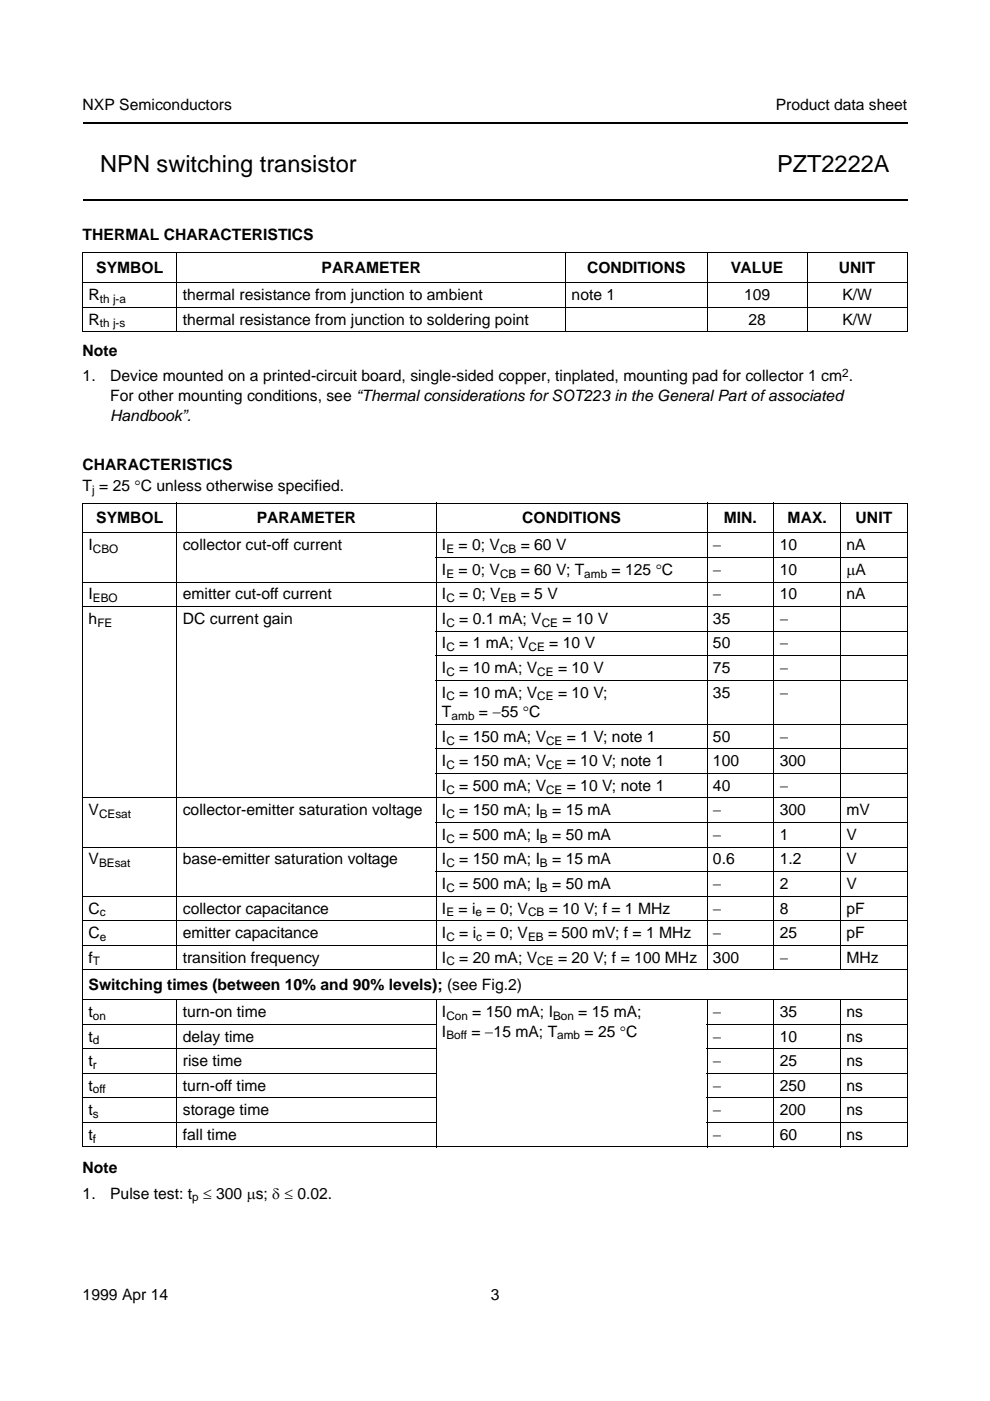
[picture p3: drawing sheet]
<svg xmlns="http://www.w3.org/2000/svg" width="210mm" height="297mm" viewBox="0 0 210 297" stroke-linecap="round" stroke-linejoin="round" font-family="sans-serif">
<defs><g id="words">
<g font-size="5">
<text x="21.3" y="36.4">NPN switching transistor</text>
<text x="164.8" y="36.4">PZT2222A</text>
</g>
<g font-size="3.3">
<text x="17.5" y="23.3">NXP Semiconductors</text>
<text x="164.5" y="23.3">Product data sheet</text>
<text x="17.5" y="50.8">THERMAL CHARACTERISTICS</text>
<text x="20.4" y="57.9">SYMBOL</text>
<text x="68.2" y="57.9">PARAMETER</text>
<text x="124.5" y="57.9">CONDITIONS</text>
<text x="155" y="57.9">VALUE</text>
<text x="177.9" y="57.9">UNIT</text>
<text x="18.8" y="63.6">R</text>
<text x="38.8" y="63.6">thermal resistance from junction to ambient</text>
<text x="121.2" y="63.6">note 1</text>
<text x="157.8" y="63.6">109</text>
<text x="178.6" y="63.6">K/W</text>
<text x="18.8" y="68.8">R</text>
<text x="38.8" y="68.8">thermal resistance from junction to soldering point</text>
<text x="158.7" y="68.8">28</text>
<text x="178.6" y="68.8">K/W</text>
<text x="17.5" y="75.5">Note</text>
<text x="17.5" y="80.9">1.</text>
<text x="23.4" y="80.9">Device mounted on a printed-circuit board, single-sided copper, tinplated, mounting pad for collector 1 cm .</text>
<text x="23.4" y="85">For other mounting conditions, see “Thermal considerations for SOT223 in the General Part of associated</text>
<text x="23.4" y="89.2">Handbook”.</text>
<text x="17.5" y="99.6">CHARACTERISTICS</text>
<text x="17.5" y="104.2">T = 25 °C unless otherwise specified.</text>
<text x="20.4" y="111">SYMBOL</text>
<text x="54.4" y="111">PARAMETER</text>
<text x="110.7" y="111">CONDITIONS</text>
<text x="153.5" y="111">MIN.</text>
<text x="167" y="111">MAX.</text>
<text x="181.4" y="111">UNIT</text>
<text x="18.8" y="116.7">I</text>
<text x="38.8" y="116.7">collector cut-off current</text>
<text x="93.7" y="116.7">I</text>
<text x="97.2" y="116.7">= 0; V</text>
<text x="110.4" y="116.7">= 60 V</text>
<text x="151.2" y="116.7">−</text>
<text x="165.3" y="116.7">10</text>
<text x="179.5" y="116.7">nA</text>
<text x="93.7" y="121.9">I</text>
<text x="97.2" y="121.9">= 0; V</text>
<text x="110.4" y="121.9">= 60 V; T</text>
<text x="129.7" y="121.9">= 125 °C</text>
<text x="151.2" y="121.9">−</text>
<text x="165.3" y="121.9">10</text>
<text x="179.5" y="121.9">µA</text>
<text x="18.8" y="127.1">I</text>
<text x="38.8" y="127.1">emitter cut-off current</text>
<text x="93.7" y="127.1">I</text>
<text x="97.4" y="127.1">= 0; V</text>
<text x="110.4" y="127.1">= 5 V</text>
<text x="151.2" y="127.1">−</text>
<text x="165.3" y="127.1">10</text>
<text x="179.5" y="127.1">nA</text>
<text x="18.8" y="132.3">h</text>
<text x="38.8" y="132.3">DC current gain</text>
<text x="93.7" y="132.3">I</text>
<text x="93.7" y="137.5">I</text>
<text x="97.4" y="132.3">= 0.1 mA; V</text>
<text x="97.4" y="137.5">= 1 mA; V</text>
<text x="116.5" y="137.5">= 10 V</text>
<text x="119.3" y="132.3">= 10 V</text>
<text x="151.2" y="132.3">35</text>
<text x="151.2" y="137.5">50</text>
<text x="165.3" y="132.3">−</text>
<text x="165.3" y="137.5">−</text>
<text x="93.7" y="142.7">I</text>
<text x="97.4" y="142.7">= 10 mA; V</text>
<text x="118.3" y="142.7">= 10 V</text>
<text x="151.2" y="142.7">75</text>
<text x="165.3" y="142.7">−</text>
<text x="93.7" y="147.9">I</text>
<text x="97.4" y="147.9">= 10 mA; V</text>
<text x="118.3" y="147.9">= 10 V;</text>
<text x="151.2" y="147.9">35</text>
<text x="165.3" y="147.9">−</text>
<text x="93.7" y="152.1">T</text>
<text x="101.5" y="152.1">= −55 °C</text>
<text x="93.7" y="157.3">I</text>
<text x="97.4" y="157.3">= 150 mA; V</text>
<text x="120.2" y="157.3">= 1 V; note 1</text>
<text x="151.2" y="157.3">50</text>
<text x="165.3" y="157.3">−</text>
<text x="93.7" y="162.5">I</text>
<text x="93.7" y="167.7">I</text>
<text x="97.4" y="162.5">= 150 mA; V</text>
<text x="97.4" y="167.7">= 500 mA; V</text>
<text x="120.2" y="162.5">= 10 V; note 1</text>
<text x="120.2" y="167.7">= 10 V; note 1</text>
<text x="151.2" y="162.5">100</text>
<text x="151.2" y="167.7">40</text>
<text x="165.3" y="162.5">300</text>
<text x="165.3" y="167.7">−</text>
<text x="18.8" y="172.9">V</text>
<text x="38.8" y="172.9">collector-emitter saturation voltage</text>
<text x="93.7" y="172.9">I</text>
<text x="97.4" y="172.9">= 150 mA; I</text>
<text x="117.1" y="172.9">= 15 mA</text>
<text x="151.2" y="172.9">−</text>
<text x="165.3" y="172.9">300</text>
<text x="179.5" y="172.9">mV</text>
<text x="93.7" y="178.1">I</text>
<text x="97.4" y="178.1">= 500 mA; I</text>
<text x="117.1" y="178.1">= 50 mA</text>
<text x="151.2" y="178.1">−</text>
<text x="165.3" y="178.1">1</text>
<text x="179.5" y="178.1">V</text>
<text x="18.8" y="183.3">V</text>
<text x="38.8" y="183.3">base-emitter saturation voltage</text>
<text x="93.7" y="183.3">I</text>
<text x="97.4" y="183.3">= 150 mA; I</text>
<text x="117.1" y="183.3">= 15 mA</text>
<text x="151.2" y="183.3">0.6</text>
<text x="165.3" y="183.3">1.2</text>
<text x="179.5" y="183.3">V</text>
<text x="93.7" y="188.5">I</text>
<text x="97.4" y="188.5">= 500 mA; I</text>
<text x="117.1" y="188.5">= 50 mA</text>
<text x="151.2" y="188.5">−</text>
<text x="165.3" y="188.5">2</text>
<text x="179.5" y="188.5">V</text>
<text x="18.8" y="193.7">C</text>
<text x="38.8" y="193.7">collector capacitance</text>
<text x="93.7" y="193.7">I</text>
<text x="97.2" y="193.7">= i = 0; V</text>
<text x="116.3" y="193.7">= 10 V; f = 1 MHz</text>
<text x="151.2" y="193.7">−</text>
<text x="165.3" y="193.7">8</text>
<text x="179.5" y="193.7">pF</text>
<text x="18.8" y="198.9">C</text>
<text x="38.8" y="198.9">emitter capacitance</text>
<text x="93.7" y="198.9">I</text>
<text x="97.4" y="198.9">= i = 0; V</text>
<text x="116.2" y="198.9">= 500 mV; f = 1 MHz</text>
<text x="151.2" y="198.9">−</text>
<text x="165.3" y="198.9">25</text>
<text x="179.5" y="198.9">pF</text>
<text x="18.8" y="204.1">f</text>
<text x="18.8" y="209.9">Switching times (between 10% and 90% levels); (see Fig.2)</text>
<text x="38.8" y="204.1">transition frequency</text>
<text x="93.7" y="204.1">I</text>
<text x="97.4" y="204.1">= 20 mA; V</text>
<text x="118.3" y="204.1">= 20 V; f = 100 MHz</text>
<text x="151.2" y="204.1">300</text>
<text x="165.3" y="204.1">−</text>
<text x="179.5" y="204.1">MHz</text>
<text x="18.8" y="215.6">t</text>
<text x="38.8" y="215.6">turn-on time</text>
<text x="93.7" y="215.6">I</text>
<text x="100.1" y="215.6">= 150 mA; I</text>
<text x="122.6" y="215.6">= 15 mA;</text>
<text x="151.2" y="215.6">−</text>
<text x="165.3" y="215.6">35</text>
<text x="179.5" y="215.6">ns</text>
<text x="18.8" y="220.8">t</text>
<text x="38.8" y="220.8">delay time</text>
<text x="93.7" y="219.8">I</text>
<text x="100" y="219.8">= −15 mA; T</text>
<text x="124" y="219.8">= 25 °C</text>
<text x="151.2" y="220.8">−</text>
<text x="165.3" y="220.8">10</text>
<text x="179.5" y="220.8">ns</text>
<text x="18.8" y="226">t</text>
<text x="38.8" y="226">rise time</text>
<text x="151.2" y="226">−</text>
<text x="165.3" y="226">25</text>
<text x="179.5" y="226">ns</text>
<text x="18.8" y="231.2">t</text>
<text x="38.8" y="231.2">turn-off time</text>
<text x="151.2" y="231.2">−</text>
<text x="165.3" y="231.2">250</text>
<text x="179.5" y="231.2">ns</text>
<text x="18.8" y="236.4">t</text>
<text x="38.8" y="236.4">storage time</text>
<text x="151.2" y="236.4">−</text>
<text x="165.3" y="236.4">200</text>
<text x="179.5" y="236.4">ns</text>
<text x="18.8" y="241.6">t</text>
<text x="38.8" y="241.6">fall time</text>
<text x="151.2" y="241.6">−</text>
<text x="165.3" y="241.6">60</text>
<text x="179.5" y="241.6">ns</text>
<text x="17.5" y="248.7">Note</text>
<text x="17.5" y="254.1">1.</text>
<text x="23.4" y="254.1">Pulse test: t ≤ 300 µs; δ ≤ 0.02.</text>
<text x="17.5" y="275.6">1999 Apr 14</text>
<text x="104" y="275.6">3</text>
</g>
<g font-size="2.5">
<text x="21.2" y="64.2">th j-a</text>
<text x="21.2" y="69.4">th j-s</text>
<text x="178.6" y="79.9">2</text>
<text x="19.6" y="104.8">j</text>
<text x="19.7" y="117.3">CBO</text>
<text x="94.6" y="117.3">E</text>
<text x="106" y="117.3">CB</text>
<text x="94.6" y="122.5">E</text>
<text x="106" y="122.5">CB</text>
<text x="123.9" y="122.5">amb</text>
<text x="19.7" y="127.7">EBO</text>
<text x="94.6" y="127.7">C</text>
<text x="106.2" y="127.7">EB</text>
<text x="20.6" y="132.9">FE</text>
<text x="94.6" y="132.9">C</text>
<text x="114.9" y="132.9">CE</text>
<text x="94.6" y="138.1">C</text>
<text x="94.6" y="143.3">C</text>
<text x="112.1" y="138.1">CE</text>
<text x="113.9" y="143.3">CE</text>
<text x="94.6" y="148.5">C</text>
<text x="113.9" y="148.5">CE</text>
<text x="95.8" y="152.7">amb</text>
<text x="94.6" y="157.9">C</text>
<text x="115.8" y="157.9">CE</text>
<text x="94.6" y="163.1">C</text>
<text x="115.8" y="163.1">CE</text>
<text x="21" y="173.5">CEsat</text>
<text x="94.6" y="168.3">C</text>
<text x="94.6" y="173.5">C</text>
<text x="114.5" y="173.5">B</text>
<text x="115.8" y="168.3">CE</text>
<text x="94.6" y="178.7">C</text>
<text x="114.5" y="178.7">B</text>
<text x="21" y="183.9">BEsat</text>
<text x="94.6" y="183.9">C</text>
<text x="114.5" y="183.9">B</text>
<text x="94.6" y="189.1">C</text>
<text x="114.5" y="189.1">B</text>
<text x="21.2" y="194.3">c</text>
<text x="94.6" y="194.3">E</text>
<text x="100.8" y="194.3">e</text>
<text x="112" y="194.3">CB</text>
<text x="21.2" y="199.5">e</text>
<text x="94.6" y="199.5">C</text>
<text x="101" y="199.5">c</text>
<text x="112" y="199.5">EB</text>
<text x="19.7" y="204.7">T</text>
<text x="94.6" y="204.7">C</text>
<text x="113.9" y="204.7">CE</text>
<text x="19.7" y="216.2">on</text>
<text x="19.7" y="221.4">d</text>
<text x="94.6" y="216.2">Con</text>
<text x="94.6" y="220.4">Boff</text>
<text x="117.3" y="216.2">Bon</text>
<text x="118.2" y="220.4">amb</text>
<text x="19.7" y="226.6">r</text>
<text x="19.7" y="231.8">off</text>
<text x="19.7" y="237">s</text>
<text x="19.7" y="242.3">f</text>
<text x="40.7" y="254.7">p</text>
</g>
</g></defs>
<path d="M17.5 26.1h174.9M17.5 42.4h174.9" fill="none" stroke="#000" stroke-width=".42"/>
<g fill="none" stroke="#000" stroke-width=".21">
<path d="M17.4 53.6h175.1M17.4 59.9h175.1M17.5 53.7v16.5M37.5 53.5v16.9M120 53.5v16.9M149.9 53.5v16.9M171.2 53.5v16.9M192.4 53.7v16.5M17.4 65.1h175.1M17.4 70.3h175.1M17.4 106.7h175.1M17.4 113h175.1"/>
<path d="M17.5 106.8v136.3M37.5 106.6v99.1M92.4 118.2h100.1M92.5 106.6v99.1M149.9 106.6v99.1M164.1 106.6v99.1M178.2 106.6v99.1M192.4 106.8v136.3M17.4 123.4h175.1M17.4 128.6h175.1M92.4 133.8h100.1M92.4 139h100.1"/>
<path d="M92.4 144.2h100.1M92.4 153.6h100.1M92.4 158.8h100.1M17.4 169.2h175.1M17.4 179.6h175.1M92.4 164h100.1M92.4 174.4h100.1M17.4 190h175.1M17.4 195.2h175.1M92.4 184.8h100.1M17.4 200.4h175.1M17.4 205.6h175.1"/>
<path d="M17.4 211.9h175.1M17.4 217.1h75.2M37.5 211.8v31.5M92.5 211.8v31.5M149.8 217.1h42.7M149.9 211.8v31.5M164.1 211.8v31.5M178.2 211.8v31.5M17.4 222.4h75.2M17.4 227.6h75.2M17.4 232.8h75.2M17.4 238h75.2"/>
<path d="M149.8 222.4h42.7M149.8 227.6h42.7M149.8 232.8h42.7M149.8 238h42.7M17.4 243.2h175.1"/>
</g>
<use href="#words"/>
</svg>
